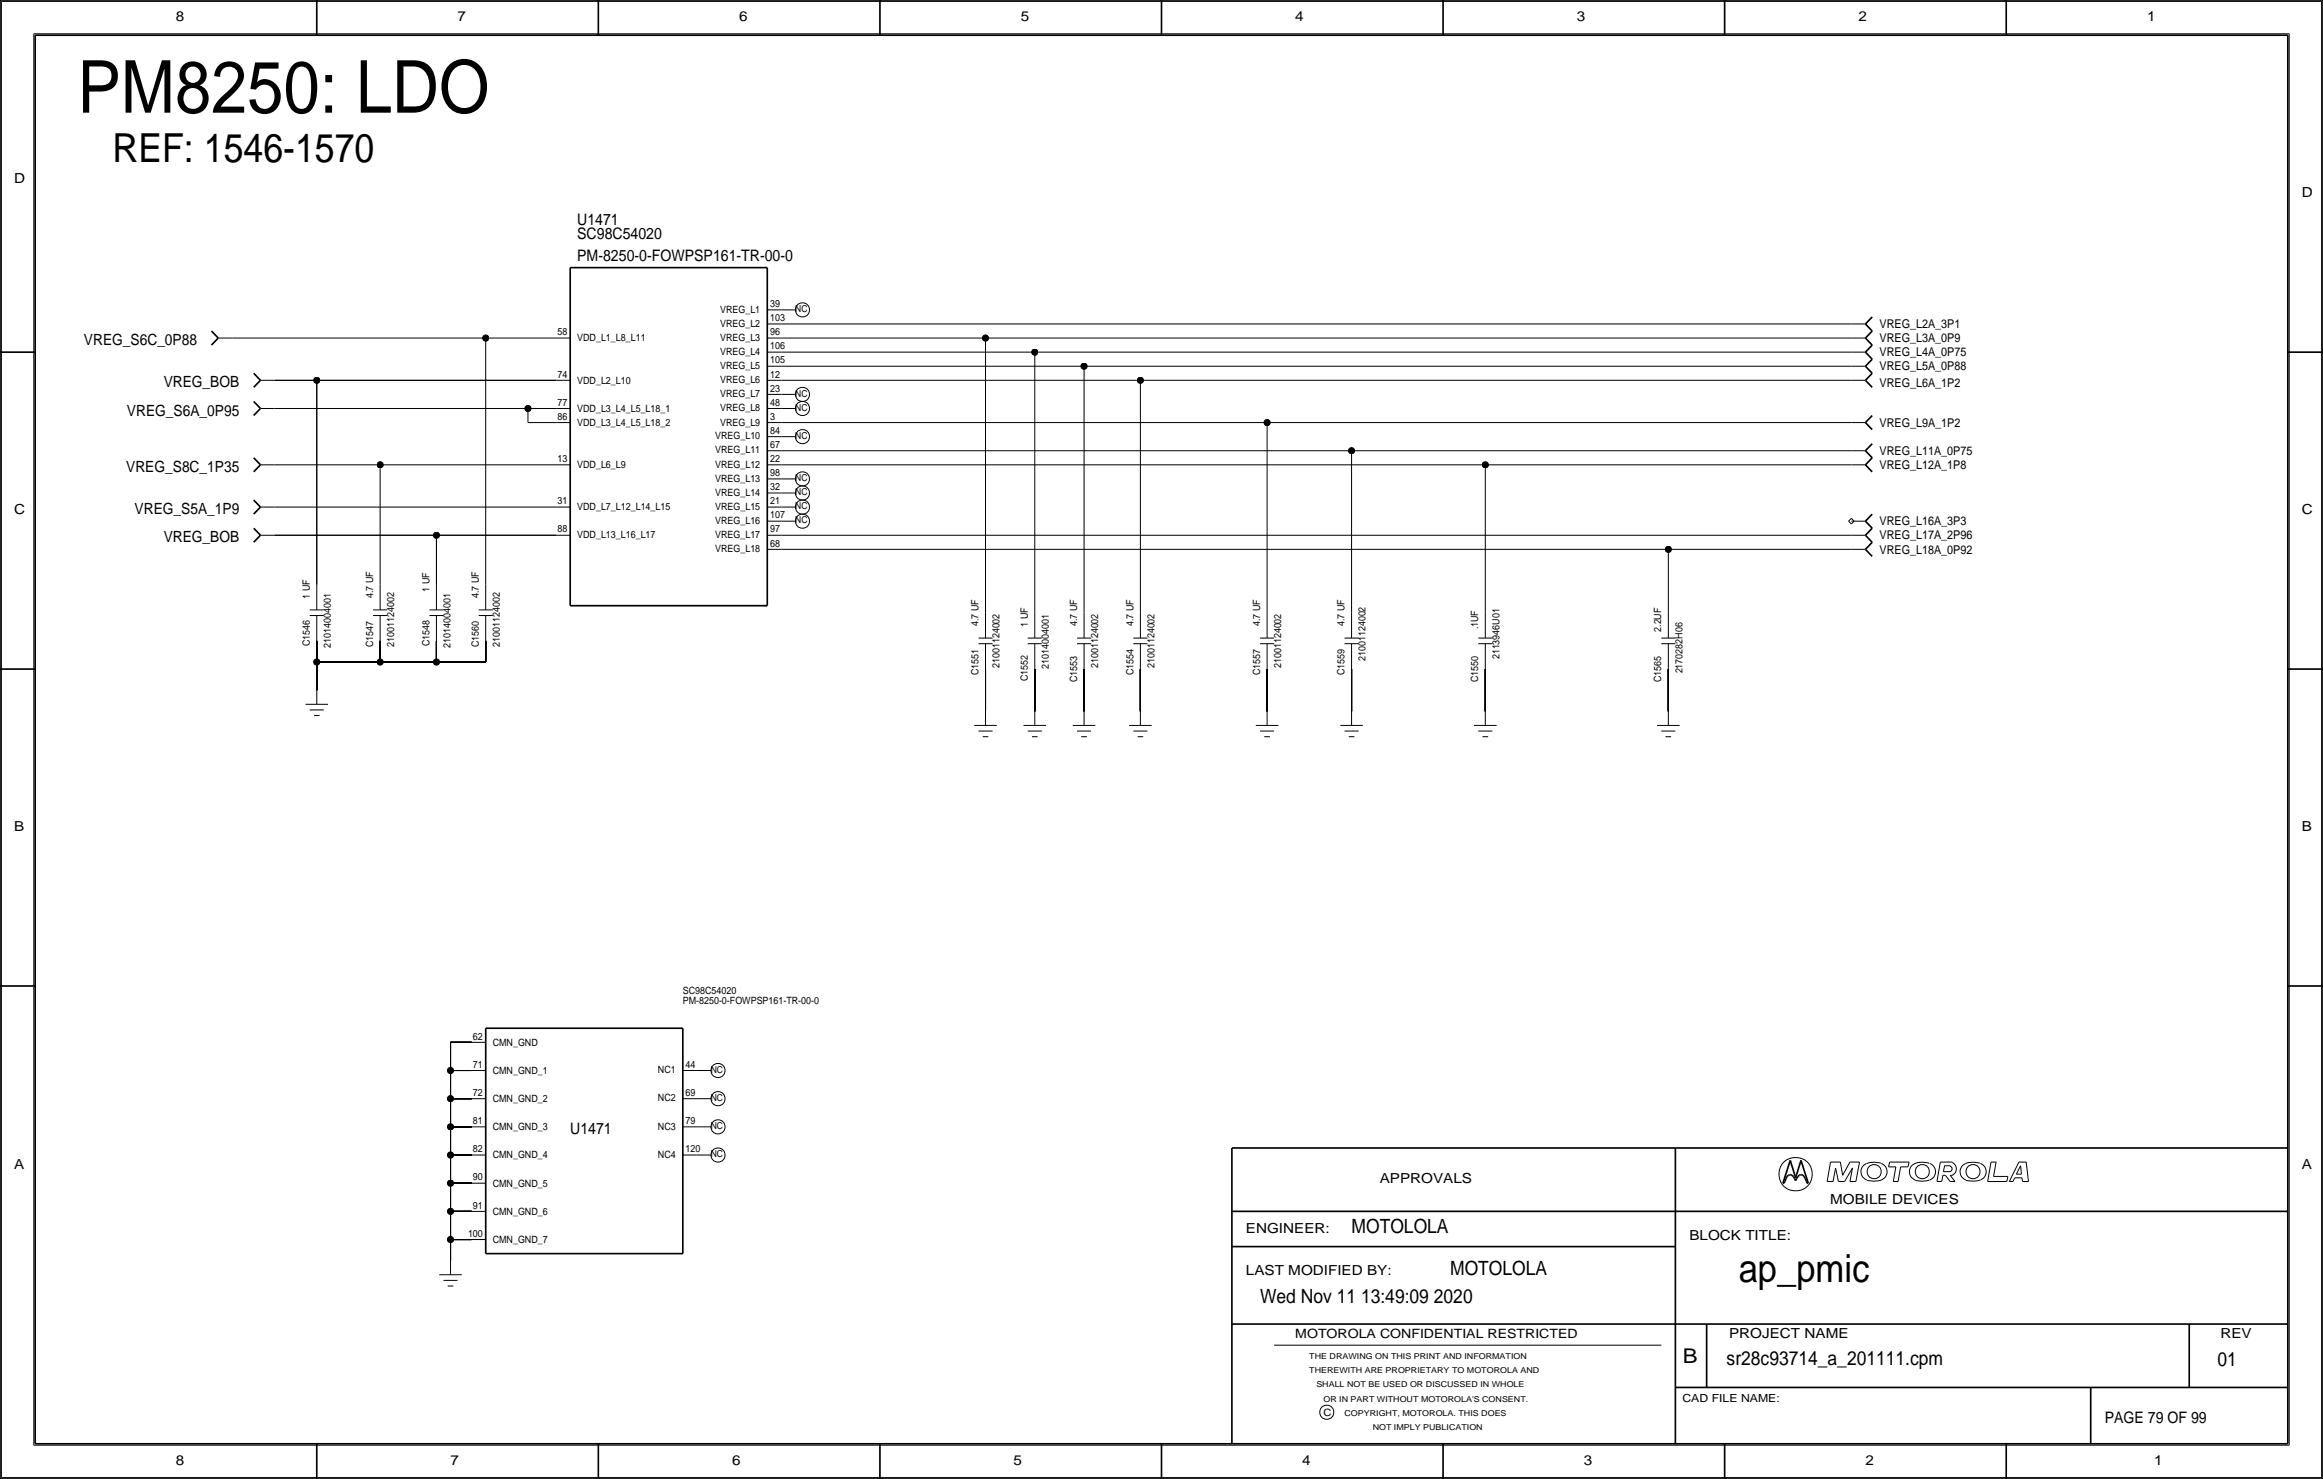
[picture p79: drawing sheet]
<svg xmlns="http://www.w3.org/2000/svg" width="419mm" height="267mm" viewBox="0 0 419 267" stroke-linecap="round" stroke-linejoin="round" font-family="sans-serif">
<defs><g id="words">
<text font-size="13.2" x="14" y="20.3">PM8250: LDO</text>
<text font-size="7.2" x="20.3" y="29.2">REF: 1546-1570</text>
<text font-size="7" x="313.7" y="231.1">ap_pmic</text>
<text font-size="3.7" x="303.6" y="245.7">B</text>
<g font-size="3.5">
<text x="243.8" y="222.3">MOTOLOLA</text>
<text x="261.6" y="229.9">MOTOLOLA</text>
<text x="227.3" y="234.9">Wed Nov 11 13:49:09 2020</text>
<text x="311.5" y="246.2">sr28c93714_a_201111.cpm</text>
<text x="400" y="246.4">01</text>
</g>
<g font-size="2.9">
<text x="104.1" y="40.6">U1471</text>
<text x="104.1" y="43.2">SC98C54020</text>
<text x="104.1" y="47">PM-8250-0-FOWPSP161-TR-00-0</text>
<text x="102.9" y="204.5">U1471</text>
<text x="379.7" y="256.5">PAGE 79 OF 99</text>
</g>
<g font-size="2.8">
<text x="15.2" y="62.2">VREG_S6C_0P88</text>
<text x="29.5" y="69.8">VREG_BOB</text>
<text x="22.9" y="74.9">VREG_S6A_0P95</text>
<text x="22.8" y="85.1">VREG_S8C_1P35</text>
<text x="24.3" y="92.7">VREG_S5A_1P9</text>
<text x="29.5" y="97.8">VREG_BOB</text>
</g>
<g font-size="2.5">
<text x="31.7" y="3.8">8</text>
<text x="82.6" y="3.8">7</text>
<text x="133.3" y="3.8">6</text>
<text x="184.1" y="3.8">5</text>
<text x="233.7" y="3.8">4</text>
<text x="284.5" y="3.8">3</text>
<text x="335.3" y="3.8">2</text>
<text x="387.3" y="3.8">1</text>
<text x="2.5" y="33">D</text>
<text x="415.3" y="35.6">D</text>
<text x="2.5" y="92.7">C</text>
<text x="415.3" y="92.7">C</text>
<text x="2.5" y="149.9">B</text>
<text x="415.3" y="149.9">B</text>
<text x="2.5" y="210.8">A</text>
<text x="248.9" y="213.4">APPROVALS</text>
<text x="415.3" y="210.8">A</text>
<text x="330.2" y="217.2">MOBILE DEVICES</text>
<text x="224.8" y="222.2">ENGINEER:</text>
<text x="304.8" y="223.5">BLOCK TITLE:</text>
<text x="224.8" y="229.9">LAST MODIFIED BY:</text>
<text x="312" y="241.2">PROJECT NAME</text>
<text x="400.6" y="241.3">REV</text>
<text x="31.7" y="264.2">8</text>
<text x="81.3" y="264.2">7</text>
<text x="132.1" y="264.2">6</text>
<text x="182.9" y="264.2">5</text>
<text x="234.9" y="264.2">4</text>
<text x="285.8" y="264.2">3</text>
<text x="336.5" y="264.2">2</text>
<text x="388.6" y="264.2">1</text>
</g>
<text font-size="2.3" x="233.7" y="241.3">MOTOROLA CONFIDENTIAL RESTRICTED</text>
<g font-size="2.2">
<text x="339.1" y="59.2">VREG_L2A_3P1</text>
<text x="339.1" y="61.7">VREG_L3A_0P9</text>
<text x="339.1" y="64.3">VREG_L4A_0P75</text>
<text x="339.1" y="69.8">VREG_L6A_1P2</text>
<text x="339.1" y="66.8">VREG_L5A_0P88</text>
<text x="339.1" y="77">VREG_L9A_1P2</text>
<text x="339.1" y="82">VREG_L11A_0P75</text>
<text x="339.1" y="84.6">VREG_L12A_1P8</text>
<text x="339.1" y="94.7">VREG_L16A_3P3</text>
<text x="339.1" y="99.8">VREG_L18A_0P92</text>
<text x="339.1" y="97.3">VREG_L17A_2P96</text>
</g>
<text font-size="2" x="303.5" y="252.7">CAD FILE NAME:</text>
<g font-size="1.8">
<text x="129.9" y="56.4">VREG_L1</text>
<text x="129.9" y="58.9">VREG_L2</text>
<text x="138.9" y="57.9">103</text>
<text x="138.9" y="55.4">39</text>
<text x="100.6" y="60.5">58</text>
<text x="104.1" y="61.6">VDD_L1_L8_L11</text>
<text x="129.9" y="61.5">VREG_L3</text>
<text x="129.9" y="64">VREG_L4</text>
<text x="138.9" y="63">106</text>
<text x="138.9" y="65.5">105</text>
<text x="138.9" y="60.5">96</text>
<text x="100.6" y="68.1">74</text>
<text x="104.1" y="69.2">VDD_L2_L10</text>
<text x="129.9" y="66.6">VREG_L5</text>
<text x="129.9" y="69.1">VREG_L6</text>
<text x="129.9" y="71.6">VREG_L7</text>
<text x="138.9" y="70.6">23</text>
<text x="138.9" y="68.1">12</text>
<text x="100.6" y="75.7">86</text>
<text x="100.6" y="73.2">77</text>
<text x="104.1" y="74.3">VDD_L3_L4_L5_L18_1</text>
<text x="104.1" y="76.8">VDD_L3_L4_L5_L18_2</text>
<text x="129.9" y="74.2">VREG_L8</text>
<text x="129.9" y="76.8">VREG_L9</text>
<text x="138.9" y="75.7">3</text>
<text x="138.9" y="73.2">48</text>
<text x="100.6" y="83.3">13</text>
<text x="129" y="79.2">VREG_L10</text>
<text x="129" y="81.7">VREG_L11</text>
<text x="138.9" y="83.3">22</text>
<text x="138.9" y="80.7">67</text>
<text x="138.9" y="78.2">84</text>
<text x="104.1" y="84.4">VDD_L6_L9</text>
<text x="129" y="89.4">VREG_L14</text>
<text x="129" y="86.9">VREG_L13</text>
<text x="129" y="84.3">VREG_L12</text>
<text x="138.9" y="88.4">32</text>
<text x="138.9" y="85.9">98</text>
<text x="100.6" y="96">88</text>
<text x="100.6" y="90.9">31</text>
<text x="104.1" y="92">VDD_L7_L12_L14_L15</text>
<text x="129" y="94.5">VREG_L16</text>
<text x="129" y="91.9">VREG_L15</text>
<text x="138.9" y="90.9">21</text>
<text x="138.9" y="93.5">107</text>
<text x="104.1" y="97.1">VDD_L13_L16_L17</text>
<text x="129" y="97">VREG_L17</text>
<text x="129" y="99.6">VREG_L18</text>
<text x="138.9" y="96">97</text>
<text x="138.9" y="98.6">68</text>
<text x="55.9" y="108" transform="rotate(-90 55.9 108)">1 UF</text>
<text x="67.3" y="107.8" transform="rotate(-90 67.3 107.8)">4.7 UF</text>
<text x="77.5" y="106.7" transform="rotate(-90 77.5 106.7)">1 UF</text>
<text x="86.4" y="107.8" transform="rotate(-90 86.4 107.8)">4.7 UF</text>
<text x="176.5" y="112.9" transform="rotate(-90 176.5 112.9)">4.7 UF</text>
<text x="185.4" y="113" transform="rotate(-90 185.4 113)">1 UF</text>
<text x="194.3" y="112.9" transform="rotate(-90 194.3 112.9)">4.7 UF</text>
<text x="204.5" y="112.9" transform="rotate(-90 204.5 112.9)">4.7 UF</text>
<text x="227.3" y="112.9" transform="rotate(-90 227.3 112.9)">4.7 UF</text>
<text x="242.6" y="112.9" transform="rotate(-90 242.6 112.9)">4.7 UF</text>
<text x="266.7" y="113.5" transform="rotate(-90 266.7 113.5)">.1UF</text>
<text x="299.7" y="114" transform="rotate(-90 299.7 114)">2.2UF</text>
<text x="55.9" y="116.5" transform="rotate(-90 55.9 116.5)">C1546</text>
<text x="59.7" y="116.8" transform="rotate(-90 59.7 116.8)">21014004001</text>
<text x="67.3" y="116.7" transform="rotate(-90 67.3 116.7)">C1547</text>
<text x="71.1" y="116.7" transform="rotate(-90 71.1 116.7)">21001124002</text>
<text x="77.5" y="116.5" transform="rotate(-90 77.5 116.5)">C1548</text>
<text x="81.3" y="116.8" transform="rotate(-90 81.3 116.8)">21014004001</text>
<text x="86.4" y="116.7" transform="rotate(-90 86.4 116.7)">C1560</text>
<text x="90.2" y="116.7" transform="rotate(-90 90.2 116.7)">21001124002</text>
<text x="246.4" y="119.2" transform="rotate(-90 246.4 119.2)">21001124002</text>
<text x="270.5" y="118.9" transform="rotate(-90 270.5 118.9)">2113946U01</text>
<text x="176.5" y="121.8" transform="rotate(-90 176.5 121.8)">C1551</text>
<text x="180.3" y="120.5" transform="rotate(-90 180.3 120.5)">21001124002</text>
<text x="185.4" y="122.9" transform="rotate(-90 185.4 122.9)">C1552</text>
<text x="189.2" y="120.7" transform="rotate(-90 189.2 120.7)">21014004001</text>
<text x="194.3" y="123" transform="rotate(-90 194.3 123)">C1553</text>
<text x="198.1" y="120.5" transform="rotate(-90 198.1 120.5)">21001124002</text>
<text x="204.5" y="121.8" transform="rotate(-90 204.5 121.8)">C1554</text>
<text x="208.3" y="120.5" transform="rotate(-90 208.3 120.5)">21001124002</text>
<text x="227.3" y="121.8" transform="rotate(-90 227.3 121.8)">C1557</text>
<text x="231.1" y="120.5" transform="rotate(-90 231.1 120.5)">21001124002</text>
<text x="242.6" y="121.8" transform="rotate(-90 242.6 121.8)">C1559</text>
<text x="266.7" y="123" transform="rotate(-90 266.7 123)">C1550</text>
<text x="299.7" y="123" transform="rotate(-90 299.7 123)">C1565</text>
<text x="303.5" y="121.4" transform="rotate(-90 303.5 121.4)">2170282H06</text>
<text x="123.2" y="179.2">SC98C54020</text>
<text x="123.2" y="181.1">PM-8250-0-FOWPSP161-TR-00-0</text>
<text x="85.3" y="187.5">62</text>
<text x="88.9" y="188.6">CMN_GND</text>
<text x="85.3" y="197.6">72</text>
<text x="85.3" y="192.5">71</text>
<text x="88.9" y="193.6">CMN_GND_1</text>
<text x="118.7" y="193.5">NC1</text>
<text x="123.7" y="197.6">69</text>
<text x="123.7" y="192.5">44</text>
<text x="85.3" y="202.7">81</text>
<text x="88.9" y="198.7">CMN_GND_2</text>
<text x="88.9" y="203.8">CMN_GND_3</text>
<text x="118.7" y="198.6">NC2</text>
<text x="118.7" y="203.7">NC3</text>
<text x="123.7" y="202.7">79</text>
<text x="85.3" y="207.7">82</text>
<text x="88.9" y="208.8">CMN_GND_4</text>
<text x="118.7" y="208.7">NC4</text>
<text x="123.7" y="207.7">120</text>
<text x="85.3" y="212.8">90</text>
<text x="88.9" y="214">CMN_GND_5</text>
<text x="85.3" y="217.9">91</text>
<text x="88.9" y="219.1">CMN_GND_6</text>
<text x="84.4" y="223">100</text>
<text x="88.9" y="224.1">CMN_GND_7</text>
<text x="238.8" y="255.3">C</text>
</g>
<g font-size="1.7">
<text x="143.5" y="56.3">NC</text>
<text x="143.5" y="71.5">NC</text>
<text x="143.5" y="74.1">NC</text>
<text x="143.5" y="79.1">NC</text>
<text x="143.5" y="89.3">NC</text>
<text x="143.5" y="86.8">NC</text>
<text x="143.5" y="94.4">NC</text>
<text x="143.5" y="91.8">NC</text>
<text x="128.2" y="193.4">NC</text>
<text x="128.2" y="198.5">NC</text>
<text x="128.2" y="203.6">NC</text>
<text x="128.2" y="208.7">NC</text>
</g>
<g font-size="1.5">
<text x="236.2" y="245.1">THE DRAWING ON THIS PRINT AND INFORMATION</text>
<text x="236.2" y="247.6">THEREWITH ARE PROPRIETARY TO MOTOROLA AND</text>
<text x="237.5" y="250.2">SHALL NOT BE USED OR DISCUSSED IN WHOLE</text>
<text x="238.8" y="252.7">OR IN PART WITHOUT MOTOROLA'S CONSENT.</text>
<text x="242.6" y="255.3">COPYRIGHT, MOTOROLA. THIS DOES</text>
<text x="247.6" y="257.8">NOT IMPLY PUBLICATION</text>
</g>
</g></defs>
<!-- layer: Nets -->
<g fill="none" stroke="#000" stroke-width=".18">
<path d="M141 58.4h193zM41.9 61h45.7zM49.5 68.6h7.6zM49.5 73.7h45.7zM57.1 68.6v36.8zM57.1 68.6h43.2zM87.6 61v44.4zM87.6 61h12.7zM95.2 76.2h5.1zM95.2 73.7v2.5zM95.2 73.7h5.1zM141 76.2h87.6z"/>
<path d="M141 63.5h45.7zM141 61h36.8zM141 68.6h64.7zM141 66h54.6zM177.8 61v49.5zM177.8 61h156.2zM186.7 63.5v47zM186.7 63.5h147.3zM195.6 66v44.5zM195.6 66h138.4zM205.7 68.6v41.9zM205.7 68.6h128.3z"/>
<path d="M228.6 76.2v34.3zM228.6 76.2h105.4zM49.5 91.4h50.8zM49.5 96.5h29.2zM49.5 83.8h19.1zM68.6 83.8v21.6zM68.6 83.8h31.7zM78.7 96.5v8.9zM78.7 96.5h21.6zM141 96.5h193zM141 83.8h127zM141 81.3h102.8z"/>
<path d="M141 99.1h160zM243.8 81.3v29.2zM243.8 81.3h90.2zM268 83.8v26.7zM268 83.8h66zM301 99.1v11.4zM301 99.1h33zM57.1 119.4v5.1zM57.1 115.6v3.8zM57.2 119.4h11.4zM68.6 115.6v3.8zM68.6 119.4h10.1z"/>
<path d="M78.7 115.6v3.8zM78.7 119.4h8.9zM87.6 115.6v3.8zM177.8 120.7v7.6zM186.7 120.7v7.6zM195.6 120.7v7.6zM205.7 120.7v7.6zM228.6 120.7v7.6zM243.8 120.7v7.6zM268 120.7v7.6zM301 120.7v7.6zM81.3 188v5z"/>
<path d="M81.3 193h3.8zM81.3 193v5.1zM81.3 198.1v5.1zM81.3 188h3.8zM81.3 198.1h3.8zM81.3 203.2v5.1zM81.3 208.3v5.1zM81.3 218.4v5.1zM81.3 213.4v5zM81.3 203.2h3.8zM81.3 208.3h3.8zM81.3 213.4h3.8z"/>
<path d="M81.3 218.4h3.8zM81.3 223.5v3.8zM81.3 223.5h3.8z"/>
</g>
<g fill="#000" stroke="#000" stroke-width=".18">
<circle cx="57.2" cy="68.6" r=".56"/>
<circle cx="87.6" cy="61" r=".56"/>
<circle cx="95.2" cy="73.7" r=".56"/>
<circle cx="177.8" cy="61" r=".56"/>
<circle cx="186.7" cy="63.5" r=".56"/>
<circle cx="195.6" cy="66" r=".56"/>
<circle cx="205.7" cy="68.6" r=".56"/>
<circle cx="228.6" cy="76.2" r=".56"/>
<circle cx="68.6" cy="83.8" r=".56"/>
<circle cx="78.7" cy="96.5" r=".56"/>
<circle cx="243.8" cy="81.3" r=".56"/>
<circle cx="268" cy="83.8" r=".56"/>
<circle cx="301" cy="99.1" r=".56"/>
<circle cx="57.2" cy="119.4" r=".56"/>
<circle cx="68.6" cy="119.4" r=".56"/>
<circle cx="78.7" cy="119.4" r=".56"/>
<circle cx="81.3" cy="198.1" r=".56"/>
<circle cx="81.3" cy="193" r=".56"/>
<circle cx="81.3" cy="203.2" r=".56"/>
<circle cx="81.3" cy="218.4" r=".56"/>
<circle cx="81.3" cy="208.3" r=".56"/>
<circle cx="81.3" cy="213.4" r=".56"/>
<circle cx="81.3" cy="223.5" r=".56"/>
</g>
<!-- layer: Components -->
<g fill="none" stroke="#000" stroke-width=".18">
<path d="M138.4 58.4h2.6zM138.4 55.9h2.6zM141 55.9h2.5zM334 58.4h2.5zM39.4 61h2.5zM47 73.7h2.5zM47 68.6h2.5zM100.3 76.2h2.6zM100.3 73.7h2.6zM100.3 68.6h2.6zM100.3 61h2.6zM138.4 63.5h2.6z"/>
<path d="M138.4 66h2.6zM138.4 61h2.6zM138.4 78.7h2.6zM138.4 73.7h2.6zM138.4 71.1h2.6zM138.4 68.6h2.6zM138.4 76.2h2.6zM141 71.1h2.5zM141 73.7h2.5zM141 78.7h2.5zM334 61h2.5zM334 63.5h2.5z"/>
<path d="M334 66h2.5zM334 68.6h2.5zM334 76.2h2.5zM47 91.4h2.5zM47 96.5h2.5zM47 83.8h2.5zM100.3 96.5h2.6zM100.3 91.4h2.6zM100.3 83.8h2.6zM138.4 94h2.6zM138.4 86.4h2.6zM138.4 96.5h2.6z"/>
<path d="M138.4 99.1h2.6zM138.4 81.3h2.6zM138.4 88.9h2.6zM138.4 83.8h2.6zM138.4 91.4h2.6zM141 94h2.5zM141 91.4h2.5zM141 88.9h2.5zM141 86.4h2.5zM333.5 94l.5-.5zM333.5 94l.5 .5zM334 81.3h2.5z"/>
<path d="M334 83.8h2.5zM334 94h2.5zM334 93.5l.5 .5zM334 96.5h2.5zM334 99.1h2.5zM334.5 94l-.5 .5zM55.9 110h2.5zM55.9 111h2.5zM57.1 111v4.6zM57.1 105.4v4.6zM67.3 111h2.5zM67.3 110h2.5z"/>
<path d="M68.6 111v4.6zM68.6 105.4v4.6zM77.5 110h2.5zM77.5 111h2.5zM78.7 111v4.6zM78.7 105.4v4.6zM86.4 111h2.5zM86.4 110h2.5zM87.6 111v4.6zM87.6 105.4v4.6zM176.5 116.1h2.6zM176.5 115.1h2.6z"/>
<path d="M177.8 116.1v4.6zM177.8 110.5v4.6zM185.4 115.1h2.6zM185.4 116.1h2.6zM186.7 116.1v4.6zM186.7 110.5v4.6zM194.3 116.1h2.5zM194.3 115.1h2.5zM195.6 116.1v4.6zM195.6 110.5v4.6zM204.5 116.1h2.5zM204.5 115.1h2.5z"/>
<path d="M205.7 116.1v4.6zM205.7 110.5v4.6zM227.3 116.1h2.6zM227.3 115.1h2.6zM228.6 116.1v4.6zM228.6 110.5v4.6zM242.6 116.1h2.5zM242.6 115.1h2.5zM243.8 116.1v4.6zM243.8 110.5v4.6zM266.7 116.1h2.5zM266.7 115.1h2.5z"/>
<path d="M268 110.5v4.6zM268 116.1v4.6zM299.7 116.1h2.6zM299.7 115.1h2.6zM301 116.1v4.6zM301 110.5v4.6zM55.1 127h4.1zM55.9 128h2.5zM56.6 129h1.1zM57.1 124.5v2.5zM175.8 130.8h4zM176.5 131.8h2.6z"/>
<path d="M177.3 132.8h1zM177.8 128.3v2.5zM184.7 130.8h4zM185.4 131.8h2.6zM186.2 132.8h1zM186.7 128.3v2.5zM193.5 130.8h4.1zM194.3 131.8h2.5zM195.1 132.8h1zM195.6 128.3v2.5zM203.7 130.8h4.1zM204.5 131.8h2.5z"/>
<path d="M205.2 132.8h1zM205.7 128.3v2.5zM226.6 130.8h4zM227.3 131.8h2.6zM228.1 132.8h1zM228.6 128.3v2.5zM241.8 130.8h4.1zM242.6 131.8h2.5zM243.3 132.8h1zM243.8 128.3v2.5zM265.9 130.8h4.1zM266.7 131.8h2.5z"/>
<path d="M267.5 132.8h1zM268 128.3v2.5zM299 130.8h4zM299.7 131.8h2.6zM300.5 132.8h1zM301 128.3v2.5zM85.1 198.1h2.5zM85.1 193h2.5zM85.1 188h2.5zM123.2 198.1h2.5zM123.2 193h2.5zM125.7 193h2.6z"/>
<path d="M125.7 198.1h2.6zM85.1 218.4h2.5zM85.1 213.4h2.5zM85.1 208.3h2.5zM85.1 203.2h2.5zM123.2 208.3h2.5zM123.2 203.2h2.5zM125.7 203.2h2.6zM125.7 208.3h2.6zM79.2 229.9h4.1zM80 230.9h2.5zM80.8 231.9h1z"/>
<path d="M81.3 227.3v2.6zM85.1 223.5h2.5z"/>
<circle cx="144.8" cy="55.9" r="1.28"/>
<circle cx="144.8" cy="78.7" r="1.28"/>
<circle cx="144.8" cy="73.7" r="1.28"/>
<circle cx="144.8" cy="71.1" r="1.28"/>
<circle cx="144.8" cy="91.4" r="1.28"/>
<circle cx="144.8" cy="94" r="1.28"/>
<circle cx="144.8" cy="88.9" r="1.28"/>
<circle cx="144.8" cy="86.4" r="1.28"/>
<circle cx="129.5" cy="193" r="1.28"/>
<circle cx="129.5" cy="198.1" r="1.28"/>
<circle cx="129.5" cy="203.2" r="1.28"/>
<circle cx="129.5" cy="208.3" r="1.28"/>
</g>
<g fill="none" stroke="#000" stroke-width=".3">
<path d="M38.2 59.7l1.2 1.3zM102.9 48.3h35.5zM102.9 48.3v60.9zM138.4 48.3v60.9zM336.5 58.4l1.3 1.3zM337.8 57.2l-1.3 1.2zM337.8 59.7l-1.3 1.3zM39.4 61l-1.3 1.2zM45.8 72.4l1.2 1.3zM45.8 67.3l1.2 1.3zM47 73.7l-1.2 1.2zM47 68.6l-1.2 1.2z"/>
<path d="M336.5 61l1.3 1.2zM336.5 63.5l1.3 1.3zM336.5 66l1.3 1.3zM336.5 68.6l1.3 1.2zM336.5 76.2l1.3 1.3zM337.8 62.2l-1.3 1.3zM337.8 64.8l-1.3 1.2zM337.8 67.3l-1.3 1.3zM337.8 74.9l-1.3 1.3zM45.8 90.2l1.2 1.2zM45.8 95.2l1.2 1.3zM45.8 82.6l1.2 1.2z"/>
<path d="M47 91.4l-1.2 1.3zM47 96.5l-1.2 1.3zM47 83.8l-1.2 1.3zM336.5 81.3l1.3 1.3zM336.5 83.8l1.3 1.3zM336.5 94l1.3 1.2zM336.5 96.5l1.3 1.3zM336.5 99.1l1.3 1.2zM337.8 80l-1.3 1.3zM337.8 82.6l-1.3 1.2zM337.8 92.7l-1.3 1.3zM337.8 95.3l-1.3 1.2z"/>
<path d="M337.8 97.8l-1.3 1.3zM102.9 109.2h35.5zM87.6 185.4h35.6zM87.6 185.4v40.7zM123.2 185.4v40.7zM87.6 226.1h35.6z"/>
</g>
<!-- layer: Page Border and Title Block -->
<g fill="none" stroke="#000" stroke-width=".3">
<path d="M0 0h419.1zM0 0v266.7zM6.3 6.4h406.4zM6.3 6.4v254zM57.1 0v6.3zM107.9 0v6.3zM158.7 0v6.3zM209.5 0v6.4zM260.3 0v6.3zM311.1 0v6.3zM361.9 0v6.3zM412.7 6.4v254z"/>
<path d="M419.1 0v266.7zM0 63.5h6.3zM412.7 63.5h6.4zM0 120.7h6.3zM412.7 120.7h6.4zM0 177.8h6.3zM412.7 177.8h6.4zM222.2 207v53.3zM222.2 207h190.5zM222.2 218.4h190.5zM302.3 207v53.3zM321.7 213.4h.2z"/>
<path d="M322 213.1l-.1 .3zM322.2 212.5l-.2 .6zM322.4 212.1l-.2 .4zM322.6 211.9l.3-.1zM322.6 211.9l-.2 .2zM322.9 211.8h.2zM323 209.2l-1.3 4.2zM323 209.2l1 3.2zM323.1 211.8l.2 .1zM323.3 211.9l.2 .2zM323.5 212.1l.2 .4zM323.7 212.5l.3 .4z"/>
<path d="M324.2 212.5l-.2 .4zM324.4 212.1l-.2 .4zM324.6 211.9l.2-.1zM324.6 211.9l-.2 .2zM324.8 211.8h.3zM324.9 209.2l1.3 4.2zM324.9 209.2l-.9 3.2zM325.1 211.8l.2 .1zM325.3 211.9l.2 .2zM325.5 212.1l.2 .4zM325.7 212.5l.2 .6zM325.9 213.1l.1 .3z"/>
<path d="M326 213.4h.2zM222.2 238.8h190.5zM222.2 224.8h80.1zM307.9 238.8v11.4zM395 238.8v11.4zM302.3 250.2h110.4zM377.2 250.2v10.1zM0 266.7h419.1zM6.3 260.3h406.4zM57.1 260.3v6.4zM107.9 260.3v6.4zM158.7 260.3v6.4z"/>
<path d="M209.5 260.3v6.4zM260.3 260.3v6.4zM311.1 260.3v6.4zM361.9 260.3v6.4z"/>
</g>
<g fill="none" stroke="#000" stroke-width=".18">
<path d="M.3 .3h418.5zM.3 .3v266.1zM6.1 6.1v254.5zM6.1 6.1h406.9zM413 6.1v254.5zM418.8 .3v266.1zM329.6 213.1h1.1zM330.3 209.6h1.7zM330.3 209.5l-.7 3.6zM331.2 210.6l-.5 2.5zM331.2 210.6l.5 2.5zM331.7 213.1h1.1z"/>
<path d="M332 209.5l.4 2.4zM333.8 209.6l-1.4 2.3zM333.8 213.1h1zM333.8 209.6h1.7zM334.2 210.6l-.4 2.5zM334.2 210.6l-1.4 2.5zM335.5 209.6l-.7 3.5zM336.8 209.8a1.6 1.6 0 0 0-1.1 1.5 1.6 1.6 0 0 0 1.1 1.5M339.3 209.8l-.1-.1a4 4 0 0 0-2.4 .1M339.4 209.8a1.59 1.59 0 0 1 1.1 1.5 1.59 1.59 0 0 1-1.1 1.5 5.1 5.1 0 0 1-2.5 .1M340.7 210.4h1.3zM340.9 209.6h3.5z"/>
<path d="M340.9 209.5l-.2 .9zM341.6 213.1h.8zM342 210.4l-.4 2.7zM342.9 210.4l-.5 2.7zM342.9 210.4h1.3zM344.4 209.5l-.2 .9zM348 209.8a3.1 3.1 0 0 0-3.3 .6 1.62 1.62 0 0 0 .8 2.4M348.1 212.8a5.1 5.1 0 0 1-2.6 .1M348.1 209.8a1.59 1.59 0 0 1 1.1 1.5 1.59 1.59 0 0 1-1.1 1.5M349.5 213.1h.8zM350.1 209.6h2.1zM350.1 209.5l-.6 3.6z"/>
<path d="M350.5 211.9l-.2 1.2zM350.5 211.9h.5zM350.6 211.3h1.2zM350.8 210.2l-.2 1.1zM350.8 210.2h1zM351 211.9l.8 1.2zM351.8 210.3a.5 .5 0 0 1 .4 .5 .5 .5 0 0 1-.4 .5M351.8 213.1h.9zM351.8 211.9l.9 1.2zM351.8 211.9h.4zM352.2 209.7a1.24 1.24 0 0 1 .8 1.1 1.24 1.24 0 0 1-.8 1.1M357.2 209.8a3.1 3.1 0 0 0-3.3 .6 1.62 1.62 0 0 0 .8 2.4"/>
<path d="M357.2 212.8a5.1 5.1 0 0 1-2.5 .1M357.3 209.8a1.59 1.59 0 0 1 1 1.5 1.59 1.59 0 0 1-1 1.5M358.6 213.1h3.5zM359.2 209.6l-.6 3.5zM359.2 209.6h.9zM359.7 212.1h2.6zM360.1 209.6l-.4 2.5zM362.3 212.1l-.2 1zM362.5 213.1h.7zM363.5 212.4l-.3 .7zM363.5 212.4h1.3zM363.8 211.7h.9z"/>
<path d="M364.2 209.6l-1.7 3.5zM364.2 209.6h1.4zM364.5 210.2l-.7 1.5zM364.5 210.2l.2 1.5zM364.8 212.4l.1 .7zM364.9 213.1h1.1zM365.6 209.6l.4 3.5zM229.9 242.6h69.8zM.3 266.4h418.5zM6.1 260.6h406.9z"/>
<circle cx="324" cy="211.8" r="3"/>
<circle cx="338.1" cy="211.3" r="1.28"/>
<circle cx="346.8" cy="211.3" r="1.28"/>
<circle cx="356" cy="211.3" r="1.28"/>
<circle cx="239.4" cy="254.7" r="1.28"/>
</g>
<use href="#words"/>
</svg>
